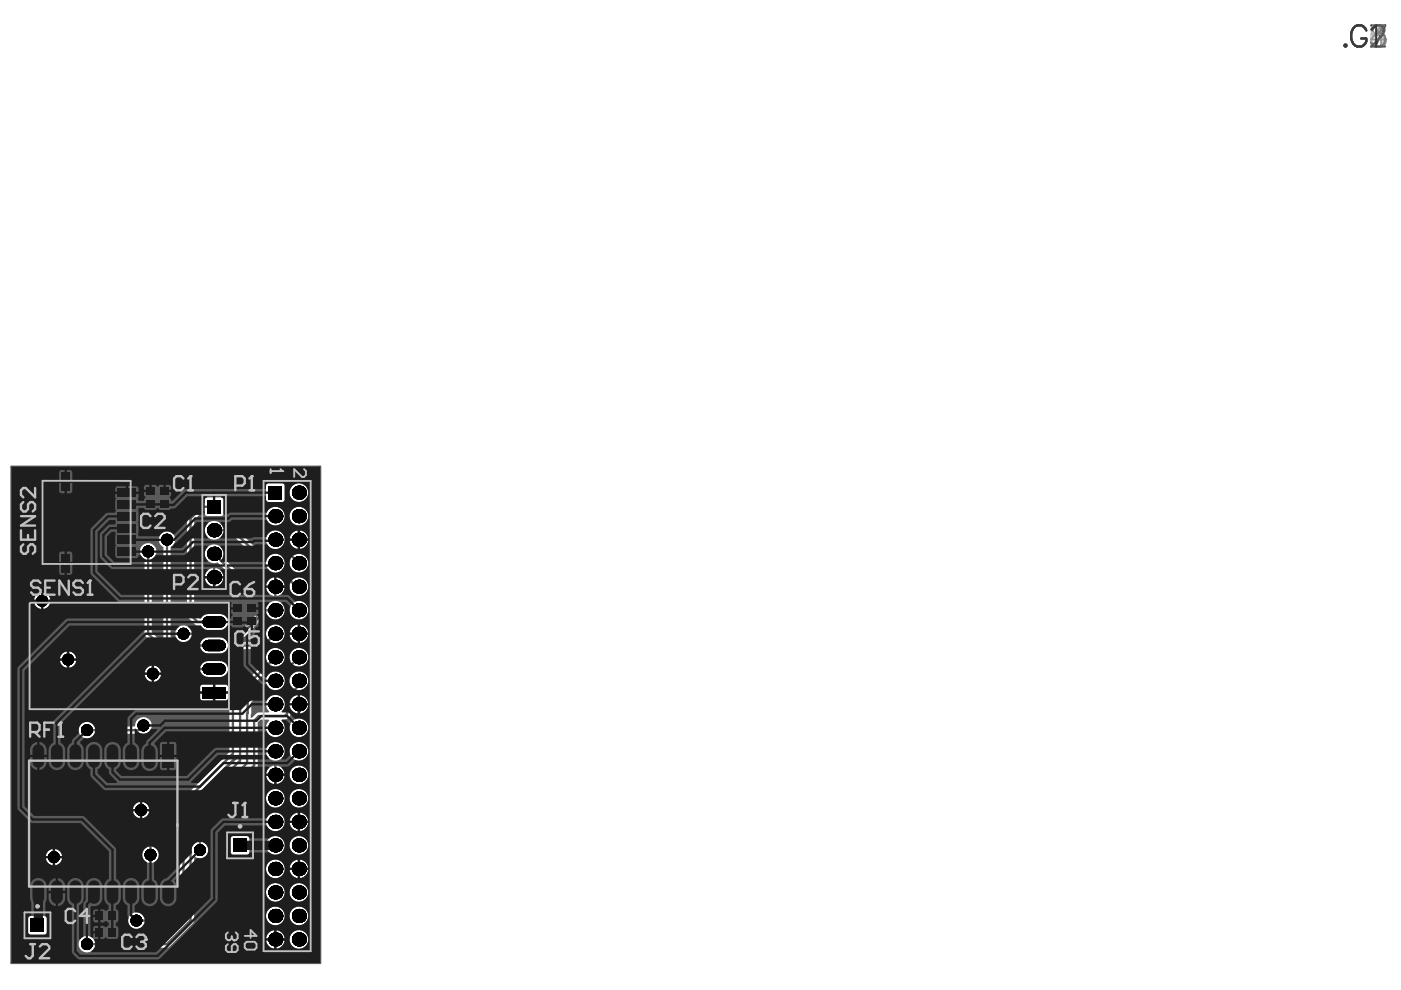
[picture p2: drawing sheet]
<svg xmlns="http://www.w3.org/2000/svg" width="297mm" height="210mm" viewBox="0 0 297 210" stroke-linecap="round" stroke-linejoin="round" font-family="sans-serif">
<g fill="none" stroke="#5a5a5a" stroke-width=".21">
<path d="M30.8 103.1h2.2v4.7h-2.2zM31 105.4h1.8M31 103.7h1.8v3.5h-1.8zM31.9 104.5v1.9M33.8 103.1h2.2v4.7h-2.2zM34 105.4h1.8M34 103.7h1.8v3.5h-1.8zM34.9 104.5v1.9M49.3 128h2.2v4.7h-2.2zM49.5 130.4h1.8M49.5 128.7h1.8v3.4h-1.8zM50.4 129.4v1.9"/>
<path d="M52.3 128h2.2v4.7h-2.2zM52.5 130.4h1.8M52.5 128.7h1.8v3.4h-1.8zM53.4 129.4v1.9M20.1 193.1h4.7v2.2h-4.7zM20.1 196.6h4.7v2.2h-4.7zM20.7 193.3h3.4v1.8h-3.4zM20.7 196.8h3.4v1.8h-3.4zM21.5 194.2h1.9M21.5 197.7h1.9M22.4 193.3v1.8M22.4 196.8v1.8"/>
</g>
<path d="M2.4 99h65.5v105.2h-65.5z" fill="none" stroke="#5a5a5a" stroke-width=".5"/>
<path d="M21.9 189.2h2M21.9 187.7v.5l1 1M23.9 182.7h-2v.5M23.9 186.2v-1.5l-.5-.5h-1l-.5 .5v1.5h3M23.9 182.2v1" fill="none" stroke="#8c8c8c" stroke-width=".5"/>
<circle cx="20.9" cy="182.7" r=".25" fill="#8c8c8c"/>
<path d="M21.9 157.8v1.5l.5 .5 .5-.5v-1l.5-.5 .5 .5v1.5M21.9 164.3l.5-.5h1l.5 .5v1l-.5 .5h-1l-.5-.5zM21.9 166.8v1.5l.5 .5 .5-.5v-1l.5-.5 .5 .5v1.5M21.9 175.8v1.5l.5 .4 .5-.4v-1l.5-.5 .5 .5v1.4M21.9 161.3v.5l1 1M21.9 162.8h2M23.9 173.3v1l-.5 .5h-1l-.5-.5v-1l.5-.5h.5v2M23.9 169.8h-1.5l-.5 .5v1.5h2" fill="none" stroke="#8c8c8c" stroke-width=".5"/>
<g fill="#5a5a5a">
<path d="M53.3 148.9l1.3-1.3h2.4l.1 .2a1.95 1.95 0 0 0 0 3l-.1 .3h-2.4l-1.2 1.1h-.2z"/>
<path d="M2.4 99h65.5v105.2h-65.5zM56.5 102.6l-.1 .4v2.9l.1 .4 .4 .1h3l.3-.1 .2-.4v-2.9l-.2-.4-.3-.1h-3zM61.4 104.5a2 2 0 0 0 4 0 2 2 0 0 0-4 0zM34.2 113.2a1.74 1.74 0 0 0 .4 2.8l.1 19.7 1.9 1.9 6.1 .1a1.69 1.69 0 0 0 1.4 .9h2.6a1.69 1.69 0 0 0 1.6-1.3 1.69 1.69 0 0 0-.8-1.9v-.3h4.2l4.7-4.7 .3 .1a1.98 1.98 0 0 0 3.1 .3 1.98 1.98 0 0 0-.3-3.1 1.98 1.98 0 0 0-2.9 .9l-.8 .2-4.7 4.8h-3.6v-.2a1.69 1.69 0 0 0 .8-1.9 1.69 1.69 0 0 0-1.6-1.3h-2.6a1.66 1.66 0 0 0-1.5 .9h-.4l-1-1v-19.8l2-2h.2v.8l.3 .3h3.2l.3-.1 .2-.4v-2.9l-.2-.4-.3-.1h-3.2l-.3 .3v.9h-.8l-.2 .2-2.7 2.7-.1 20.8 .3 .5 1.5 1.5 .5 .2h.7l.7 .8v.2h-2.8a1.75 1.75 0 0 0-2.8-.5 1.75 1.75 0 0 0 .3 2.7l-.1 .3h-.7l-1-1.1v-19a1.76 1.76 0 0 0 .6-2.6 1.76 1.76 0 0 0-2.6-.2zM61.4 109.4a2 2 0 0 0 4 0 2 2 0 0 0-4 0zM56.4 109.4a2 2 0 0 0 4 0 2 2 0 0 0-4 0zM63.6 112.5v1.7h1.7a1.91 1.91 0 0 0-1.7-1.7zM62 113l-.4 .4-.2 .8h1.7v-1.7l-.7 .2zM63.6 114.7v1.7a1.91 1.91 0 0 0 1.7-1.7zM61.4 114.7a1.91 1.91 0 0 0 1.7 1.7v-1.7zM44 111a1.98 1.98 0 0 0 .3 3.1 1.98 1.98 0 0 0 2.9-.9h1.9l4.5 4.4 3.4 .1 .1 .2a1.95 1.95 0 0 0 0 3l-.1 .2h-6.8l-3-2.9a1.98 1.98 0 0 0-1.6-2.8 1.98 1.98 0 0 0-2.2 2.3 1.98 1.98 0 0 0 2.7 1.5l3.5 3.4 7.4 .1 .1 .2-.4 .5-.3 .7h3.9l-.2-.7-.4-.5 .1-.2h.3l1.3 1.3a1.98 1.98 0 0 0 2.1 2.4 1.98 1.98 0 0 0 1.8-2.6 1.98 1.98 0 0 0-3-1.1l-1.4-1.3-.5-.3h-.6l-.1-.2a1.95 1.95 0 0 0 0-3l.1-.2h.8l.9 1a1.98 1.98 0 0 0 1.6 2.7 1.98 1.98 0 0 0 2.2-2.2 1.98 1.98 0 0 0-2.7-1.6l-1.4-1.4h-1.4l-.1-.3a1.98 1.98 0 0 0 .1-2.9 1.98 1.98 0 0 0-2.9 0 1.98 1.98 0 0 0 .2 2.9l-.1 .3h-2.8l-4.5-4.5h-2.5a1.97 1.97 0 0 0-3.2-.7zM45.6 120.4v1.8h1.8a1.91 1.91 0 0 0-1.8-1.8zM44 121l-.3 .4-.3 .8h1.7v-1.8l-.7 .3zM45.6 122.7v1.7a1.91 1.91 0 0 0 1.8-1.7zM43.4 122.7a1.91 1.91 0 0 0 1.7 1.7v-1.7zM58.6 124.6v1.8a1.91 1.91 0 0 0 1.7-1.8zM56.4 124.6a1.91 1.91 0 0 0 1.7 1.8v-1.8zM9.2 125.7v1.4h1.5a1.69 1.69 0 0 0-1.5-1.4zM7.7 126.1l-.5 1h1.5v-1.4zM9.2 127.6v1.5a1.69 1.69 0 0 0 1.5-1.5zM7.2 127.6a1.69 1.69 0 0 0 1.5 1.5v-1.5zM61.4 129.4a2 2 0 0 0 4 0 2 2 0 0 0-4 0zM63.6 132.4v1.7h1.7a1.91 1.91 0 0 0-1.7-1.7zM62 133l-.4 .4-.2 .7h1.7v-1.7l-.7 .2zM63.6 134.6v1.7a1.91 1.91 0 0 0 1.7-1.7zM61.4 134.6a1.91 1.91 0 0 0 1.7 1.7v-1.7zM48.9 138.3l-.3 .6v20.6l-17.2 17.2-.3 .5v2.5a1.75 1.75 0 0 0-.6 2.6 1.75 1.75 0 0 0 2.8 0 1.75 1.75 0 0 0-.6-2.6v-2.1l17.2-17.2 .2 .1v.5l-11.9 12-.1 19.9-1.5 1.5h-6.1a1.76 1.76 0 0 0-2.7-.6 1.76 1.76 0 0 0 0 2.8 1.76 1.76 0 0 0 2.7-.6l6.7-.1 2.2-2.1 .2 .1v1l-4.5 4.5h-15.1a1.76 1.76 0 0 0-2.7-.6 1.76 1.76 0 0 0 0 2.8 1.76 1.76 0 0 0 2.7-.7h15.4l.5-.2 5.2-5.2 .1-13.7 .2-.1a1.75 1.75 0 0 0 2.5-.6 1.75 1.75 0 0 0-.7-2.4v-4.6l11.4-11.5v-9.5l.6-.5h1.8l.1 .2a1.98 1.98 0 0 0-.2 2.9 1.98 1.98 0 0 0 2.9 0 1.98 1.98 0 0 0-.1-2.9l.1-.2a1.61 1.61 0 0 0 1.8-1.9l.3-.1 .5 .4 .7 .3v-3.9l-.5 .1-.1-.2 1-1a1.98 1.98 0 0 0 1.7-2.8 1.98 1.98 0 0 0-3.3-.5l-.3-.1v-.7l1-1a1.98 1.98 0 0 0 2.7-1.6 1.98 1.98 0 0 0-2.2-2.2 1.98 1.98 0 0 0-1.6 2.7l-1.3 1.5-.1 1.3-.2 .1a1.98 1.98 0 0 0-2.9-.1 1.98 1.98 0 0 0 .1 2.9l-.1 .3h-3l-2.1 2h-.2v-1l5.9-5.9a1.98 1.98 0 0 0 2.7-1.6 1.98 1.98 0 0 0-2.2-2.2 1.98 1.98 0 0 0-1.5 2.7l-6.2 6.1-.2-.1v-6.9l1.5-1.6h4.5l1.4-1.4a1.98 1.98 0 0 0 2.7-1.6 1.98 1.98 0 0 0-2.2-2.2 1.98 1.98 0 0 0-1.5 2.7l-1 1-4.5 .1zM14.7 138.1v1.5h1.5a1.69 1.69 0 0 0-1.5-1.5zM13.2 138.6l-.5 1h1.5v-1.5zM14.7 140.1v1.5a1.69 1.69 0 0 0 1.5-1.5zM12.7 140.1a1.69 1.69 0 0 0 1.5 1.5v-1.5zM32.7 141.1v1.5h1.4a1.69 1.69 0 0 0-1.4-1.5zM31.2 141.6l-.5 1h1.5v-1.5zM30.2 115.7a1.74 1.74 0 0 0 .4 2.8l.1 16.2 7.7 7.7 .5 .2 3.8 .1a1.69 1.69 0 0 0 1.4 .8h2.6a1.69 1.69 0 0 0 1.7-1.7 1.69 1.69 0 0 0-1.7-1.6h-2.6a1.66 1.66 0 0 0-1.5 .9h-3.4l-7-7v-15.6a1.76 1.76 0 0 0 .6-2.6 1.76 1.76 0 0 0-2.6-.2zM32.7 143.1v1.5a1.69 1.69 0 0 0 1.4-1.5zM30.7 143.1a1.69 1.69 0 0 0 1.5 1.5v-1.5zM45.6 145.1v1.5h2.8l-.1-1.1-.3-.3zM42.6 145.3l-.2 .4v.9h2.7v-1.5h-2.2zM45.6 147.1v1.4h2.3l.4-.3 .1-1.1zM42.4 147.1l.1 1.1 .2 .3h2.4v-1.4zM63.6 147.4v1.7h1.7a1.91 1.91 0 0 0-1.7-1.7zM63.6 149.6v1.7a1.91 1.91 0 0 0 1.7-1.7zM17.2 153.6a1.76 1.76 0 0 0 .2 2.6 1.76 1.76 0 0 0 2.6-.6l9.7-.1a1.78 1.78 0 0 0 2.4-1.1 1.78 1.78 0 0 0-1.4-2.3 1.78 1.78 0 0 0-2 1.8l-.2 .1h-8.5a1.75 1.75 0 0 0-2.8-.4zM61.4 154.3a2 2 0 0 0 4 0 2 2 0 0 0-4 0zM61.4 159.3a2 2 0 0 0 4 0 2 2 0 0 0-4 0zM56.4 159.3a2 2 0 0 0 4 0 2 2 0 0 0-4 0zM58.6 162.3v1.7h1.7a1.91 1.91 0 0 0-1.7-1.7zM57 162.9l-.3 .4-.3 .7h1.7v-1.7l-.7 .3zM58.6 164.5v1.7a1.91 1.91 0 0 0 1.7-1.7zM56.4 164.5a1.91 1.91 0 0 0 1.7 1.7v-1.7zM61.4 164.3a2 2 0 0 0 4 0 2 2 0 0 0-4 0zM61.4 169.3a2 2 0 0 0 4 0 2 2 0 0 0-4 0zM56.4 169.3a2 2 0 0 0 4 0 2 2 0 0 0-4 0zM30.2 170v1.5h1.4a1.69 1.69 0 0 0-1.4-1.5zM28.7 170.5l-.5 1h1.5v-1.5zM30.2 172v1.5a1.69 1.69 0 0 0 1.4-1.5zM28.2 172a1.69 1.69 0 0 0 1.5 1.5v-1.5zM63.6 172.3v1.7h1.7a1.91 1.91 0 0 0-1.7-1.7zM62 172.8l-.4 .5-.2 .7h1.7v-1.7l-.7 .2zM63.6 174.5v1.7a1.91 1.91 0 0 0 1.7-1.7zM61.4 174.5a1.91 1.91 0 0 0 1.7 1.7v-1.7zM56.4 174.3a2 2 0 0 0 4 0 2 2 0 0 0-4 0zM49.1 177.4l-.2 .4v2.9l.2 .4 .3 .1h3l.3-.1 .2-.4v-2.9l-.2-.4-.3-.1h-3zM61.4 179.2a2 2 0 0 0 4 0 2 2 0 0 0-4 0zM56.4 179.2a2 2 0 0 0 4 0 2 2 0 0 0-4 0zM11.7 180v1.5h1.5a1.69 1.69 0 0 0-1.5-1.5zM10.2 180.5l-.5 1h1.5v-1.5zM11.7 182v1.5a1.69 1.69 0 0 0 1.5-1.5zM9.7 182a1.69 1.69 0 0 0 1.5 1.5v-1.5zM63.6 182.3v1.7h1.7a1.91 1.91 0 0 0-1.7-1.7zM62 182.8l-.4 .4-.2 .8h1.7v-1.7l-.7 .2zM63.6 184.5v1.7a1.91 1.91 0 0 0 1.7-1.7zM61.4 184.5a1.91 1.91 0 0 0 1.7 1.7v-1.7zM56.4 184.2a2 2 0 0 0 4 0 2 2 0 0 0-4 0zM61.4 189.2a2 2 0 0 0 4 0 2 2 0 0 0-4 0zM56.4 189.2a2 2 0 0 0 4 0 2 2 0 0 0-4 0zM61.4 194.2a2 2 0 0 0 4 0 2 2 0 0 0-4 0zM56.4 194.2a2 2 0 0 0 4 0 2 2 0 0 0-4 0zM6.1 194.4l-.1 .3v3l.1 .3 .4 .2h2.9l.4-.2 .1-.3v-3l-.1-.3-.4-.2h-2.9zM58.6 197.2v1.7h1.7a1.91 1.91 0 0 0-1.7-1.7zM57 197.8l-.3 .4-.3 .7h1.7v-1.7l-.7 .3zM58.6 199.4v1.7a1.91 1.91 0 0 0 1.7-1.7zM56.4 199.4a1.91 1.91 0 0 0 1.7 1.7v-1.7zM61.4 199.2a2 2 0 0 0 4 0 2 2 0 0 0-4 0z"/>
</g>
<path d="M31.4 116.9v17.5l7.5 7.4h6.5M35.4 114.4v21l1.5 1.5h8.5M45.4 117.4l4.5 4.5h10.5l2.5 2.5h.5M45.4 107.4h-2.5l-2.5 2.5v20.5l1.5 1.5h3.5M45.4 112.4h4l4.5 4.5h7l2.5 2.5M58.4 134.4l-2.5 2.5h-4.5l-2 2v20.9l-17.5 17.4v4M58.4 139.4l-7.5 7.4v14.5l-12 12v19.9l-2 2h-8M58.4 129.4h-2l-5 5h-12.5M63.4 139.4l-2.5 2.4v4l-1 1h-5.6l-1.8 1.8-.1 13.2-12 12v21.4l-5 5h-17M30.4 153.8l-1 1h-11M63.4 144.3v1l-2.5 2.5v3.5l-.5 .5h-5.5l-1 1v9.5l-11.5 11.5v6.4" fill="none" stroke="#5a5a5a" stroke-width=".5"/>
<g fill="#000">
<circle cx="31.4" cy="116.9" r="1.25"/>
<circle cx="35.4" cy="114.4" r="1.25"/>
<circle cx="45.4" cy="112.4" r="1.48"/>
<circle cx="45.4" cy="117.4" r="1.48"/>
<circle cx="58.4" cy="119.4" r="1.48"/>
<circle cx="58.4" cy="109.4" r="1.48"/>
<circle cx="58.4" cy="114.4" r="1.48"/>
<circle cx="63.4" cy="119.4" r="1.48"/>
<circle cx="63.4" cy="104.5" r="1.48"/>
<circle cx="63.4" cy="109.4" r="1.48"/>
<circle cx="63.4" cy="114.4" r="1.48"/>
<circle cx="8.9" cy="127.4" r="1.25"/>
<circle cx="14.4" cy="139.9" r="1.25"/>
<circle cx="38.9" cy="134.4" r="1.25"/>
<circle cx="45.4" cy="122.4" r="1.48"/>
<circle cx="58.4" cy="134.4" r="1.48"/>
<circle cx="58.4" cy="124.4" r="1.48"/>
<circle cx="58.4" cy="129.4" r="1.48"/>
<circle cx="58.4" cy="139.4" r="1.48"/>
<circle cx="63.4" cy="134.4" r="1.48"/>
<circle cx="63.4" cy="124.4" r="1.48"/>
<circle cx="63.4" cy="139.4" r="1.48"/>
<circle cx="63.4" cy="129.4" r="1.48"/>
<circle cx="18.4" cy="154.8" r="1.25"/>
<circle cx="30.4" cy="153.8" r="1.25"/>
<circle cx="32.4" cy="142.8" r="1.25"/>
<circle cx="58.4" cy="144.3" r="1.48"/>
<circle cx="58.4" cy="149.3" r="1.48"/>
<circle cx="58.4" cy="159.3" r="1.48"/>
<circle cx="58.4" cy="154.3" r="1.48"/>
<circle cx="63.4" cy="149.3" r="1.48"/>
<circle cx="63.4" cy="159.3" r="1.48"/>
<circle cx="63.4" cy="144.3" r="1.48"/>
<circle cx="63.4" cy="154.3" r="1.48"/>
<circle cx="29.9" cy="171.8" r="1.25"/>
<circle cx="58.4" cy="164.3" r="1.48"/>
<circle cx="58.4" cy="179.2" r="1.48"/>
<circle cx="58.4" cy="174.3" r="1.48"/>
<circle cx="58.4" cy="169.3" r="1.48"/>
<circle cx="63.4" cy="164.3" r="1.48"/>
<circle cx="63.4" cy="179.2" r="1.48"/>
<circle cx="63.4" cy="174.3" r="1.48"/>
<circle cx="63.4" cy="169.3" r="1.48"/>
<circle cx="11.4" cy="181.7" r="1.25"/>
<circle cx="28.9" cy="195.2" r="1.25"/>
<circle cx="31.9" cy="181.2" r="1.25"/>
<circle cx="42.4" cy="180.2" r="1.25"/>
<circle cx="58.4" cy="199.2" r="1.48"/>
<circle cx="58.4" cy="189.2" r="1.48"/>
<circle cx="58.4" cy="184.2" r="1.48"/>
<circle cx="58.4" cy="194.2" r="1.48"/>
<circle cx="63.4" cy="199.2" r="1.48"/>
<circle cx="63.4" cy="189.2" r="1.48"/>
<circle cx="63.4" cy="184.2" r="1.48"/>
<circle cx="63.4" cy="194.2" r="1.48"/>
<circle cx="18.4" cy="200.2" r="1.25"/>
</g>
<g fill="#000">
<path d="M43.9 106h3v2.9h-3z" fill-rule="evenodd"/>
<path d="M43.9 106h3v2.9h-3z" fill-rule="evenodd"/>
<path d="M43.9 106h3v2.9h-3z" fill-rule="evenodd"/>
<path d="M43.9 106h3v2.9h-3z" fill-rule="evenodd"/>
<path d="M43.9 106h3v2.9h-3z" fill-rule="evenodd"/>
<path d="M43.9 106h3v2.9h-3z" fill-rule="evenodd"/>
<path d="M43.9 106h3v2.9h-3z" fill-rule="evenodd"/>
<path d="M43.9 106h3v2.9h-3z" fill-rule="evenodd"/>
<path d="M43.9 106h3v2.9h-3z" fill-rule="evenodd"/>
<path d="M56.9 103h3v2.9h-3z" fill-rule="evenodd"/>
<path d="M56.9 103h3v2.9h-3z" fill-rule="evenodd"/>
<path d="M56.9 103h3v2.9h-3z" fill-rule="evenodd"/>
<path d="M56.9 103h3v2.9h-3z" fill-rule="evenodd"/>
<path d="M56.9 103h3v2.9h-3z" fill-rule="evenodd"/>
<path d="M56.9 103h3v2.9h-3z" fill-rule="evenodd"/>
<path d="M56.9 103h3v2.9h-3z" fill-rule="evenodd"/>
<path d="M56.9 103h3v2.9h-3z" fill-rule="evenodd"/>
<path d="M56.9 103h3v2.9h-3z" fill-rule="evenodd"/>
<path d="M42.9 145.7h5v2.3h-5z" fill-rule="evenodd"/>
<path d="M42.9 145.7h5v2.3h-5z" fill-rule="evenodd"/>
<path d="M42.9 145.7h5v2.3h-5z" fill-rule="evenodd"/>
<path d="M42.9 145.7h5v2.3h-5z" fill-rule="evenodd"/>
<path d="M42.9 145.7h5v2.3h-5z" fill-rule="evenodd"/>
<path d="M42.9 145.7h5v2.3h-5z" fill-rule="evenodd"/>
<path d="M42.9 145.7h5v2.3h-5z" fill-rule="evenodd"/>
<path d="M42.9 145.7h5v2.3h-5z" fill-rule="evenodd"/>
<path d="M42.9 145.7h5v2.3h-5z" fill-rule="evenodd"/>
<path d="M49.4 177.8h3v2.9h-3z" fill-rule="evenodd"/>
<path d="M49.4 177.8h3v2.9h-3z" fill-rule="evenodd"/>
<path d="M49.4 177.8h3v2.9h-3z" fill-rule="evenodd"/>
<path d="M49.4 177.8h3v2.9h-3z" fill-rule="evenodd"/>
<path d="M49.4 177.8h3v2.9h-3z" fill-rule="evenodd"/>
<path d="M49.4 177.8h3v2.9h-3z" fill-rule="evenodd"/>
<path d="M49.4 177.8h3v2.9h-3z" fill-rule="evenodd"/>
<path d="M49.4 177.8h3v2.9h-3z" fill-rule="evenodd"/>
<path d="M49.4 177.8h3v2.9h-3z" fill-rule="evenodd"/>
<path d="M6.5 194.7h2.9v3h-2.9z" fill-rule="evenodd"/>
<path d="M6.5 194.7h2.9v3h-2.9z" fill-rule="evenodd"/>
<path d="M6.5 194.7h2.9v3h-2.9z" fill-rule="evenodd"/>
<path d="M6.5 194.7h2.9v3h-2.9z" fill-rule="evenodd"/>
<path d="M6.5 194.7h2.9v3h-2.9z" fill-rule="evenodd"/>
<path d="M6.5 194.7h2.9v3h-2.9z" fill-rule="evenodd"/>
<path d="M6.5 194.7h2.9v3h-2.9z" fill-rule="evenodd"/>
<path d="M6.5 194.7h2.9v3h-2.9z" fill-rule="evenodd"/>
<path d="M6.5 194.7h2.9v3h-2.9z" fill-rule="evenodd"/>
</g>
<path d="M44.1 131.9h2.6M44.1 136.9h2.6M44.1 141.8h2.6" fill="none" stroke="#000" stroke-width="2.4"/>
<path d="M285.3 9.4l.2 .3-.2 .2-.2-.2zM289.7 6.5a1.56 1.56 0 0 0-1.5-1.2 1.56 1.56 0 0 0-1.5 1.2 2.53 2.53 0 0 0 1 3.4 1.53 1.53 0 0 0 2-1.7h-1.1M291.8 5.4h.8M291.8 5.4l-.7 .2a.91 .91 0 0 0 .5 1.5l.8 .2a1.29 1.29 0 0 1 1.3 1.2 1.29 1.29 0 0 1-1.1 1.4M291.8 5.4l-.5 .2-.4 .6M292.6 5.4l.7 .2a1.62 1.62 0 0 1-.5 2.1l-2.1 2.2h3M292.6 5.4l.5 .2 .4 .6M293.5 6.5l-.2 .4-1.3 .4a1.29 1.29 0 0 0-1.3 1.2 1.29 1.29 0 0 0 1.1 1.4" fill="none" stroke="#5a5a5a" stroke-width=".45"/>
<path d="M285.3 9.4l.2 .3-.2 .2-.2-.2zM289.7 6.5a1.56 1.56 0 0 0-1.5-1.2 1.56 1.56 0 0 0-1.5 1.2 2.53 2.53 0 0 0 1 3.4 1.53 1.53 0 0 0 2-1.7h-1.1M290.7 5.4h3l-2.1 4.5M290.7 6.2l1.1-.8v4.5" fill="none" stroke="#3c3c3c" stroke-width=".45"/>
<g fill="none" stroke="#d2d2d2" stroke-width=".45">
<path d="M285.3 9.4l.2 .3-.2 .2-.2-.2zM289.7 6.5a1.56 1.56 0 0 0-1.5-1.2 1.56 1.56 0 0 0-1.5 1.2 2.53 2.53 0 0 0 1 3.4 1.53 1.53 0 0 0 2-1.7h-1.1M293.3 6a1.33 1.33 0 0 0-2-.4l-.4 .6-.2 1.1v1.1"/>
<circle cx="292.1" cy="8.5" r="1.39"/>
</g>
<path d="M285.3 9.4l.2 .3-.2 .2-.2-.2zM289.7 6.5a1.56 1.56 0 0 0-1.5-1.2 1.56 1.56 0 0 0-1.5 1.2 2.53 2.53 0 0 0 1 3.4 1.53 1.53 0 0 0 2-1.7h-1.1M293.3 5.4h-2.2l-.2 1.9a1.6 1.6 0 0 1 2.4 0 1.6 1.6 0 0 1-.2 2.4 1.64 1.64 0 0 1-2.4-.7" fill="none" stroke="#b4b4b4" stroke-width=".45"/>
<path d="M285.3 9.4l.2 .3-.2 .2-.2-.2zM289.7 6.5a1.56 1.56 0 0 0-1.5-1.2 1.56 1.56 0 0 0-1.5 1.2 2.53 2.53 0 0 0 1 3.4 1.53 1.53 0 0 0 2-1.7h-1.1M293.9 8.4h-3.2l2.1-3v4.5" fill="none" stroke="#969696" stroke-width=".45"/>
<path d="M285.3 9.4l.2 .3-.2 .2-.2-.2zM289.7 6.5a1.56 1.56 0 0 0-1.5-1.2 1.56 1.56 0 0 0-1.5 1.2 2.53 2.53 0 0 0 1 3.4 1.53 1.53 0 0 0 2-1.7h-1.1M291.1 5.4h2.4l-1.3 1.7a1.39 1.39 0 0 1 1.5 1.3 1.39 1.39 0 0 1-1.3 1.5 1.31 1.31 0 0 1-1.7-.9" fill="none" stroke="#787878" stroke-width=".45"/>
<g fill="#1e1e1e">
<path d="M16.8 192l.7-.7 .2 .1v7.2l-.7 .6-.2-.1z"/>
<path d="M22.7 113.7l1-1h.7l.2 .5-.2 .4v1.7l.2 .4-.2 .4v1.7l.3 .5h4.2l.3-.1 .2-.5h.5a1.75 1.75 0 0 0 1.5 1 1.75 1.75 0 0 0 1.6-1h5.9l.5-.2 1.8-1.8h2.8l.1 .2a1.95 1.95 0 0 0 0 3l-.1 .2h-19.8l-1.5-1.5z"/>
<path d="M37 115.2l.4-.2 4.3-4.3h2.3l.1 .2a1.95 1.95 0 0 0 0 3l-.1 .3h-3.4l-2.1 2h-2.2v-.3z"/>
<path d="M29.4 107.7h1.1l.2 .3 .3 .1h1.8l.4-.1 .1-.3h.2l.2 .3 .3 .1h1.8l.4-.3h.9l.2-.2 2.4-2.4h4.2v.3l-.3 .1-.2 .4v2.9l-.2 .3h-2.1l-4.1 4.1h-.3a1.74 1.74 0 0 0-2.9 .4h-4.4l-.2-.5 .2-.3v-1.8l-.2-.4 .2-.3v-1.8l-.2-.4z"/>
<path d="M40.5 165.8l5.7-5.7h10.4l.5 .7-.1 .2-9.9 .1-5 4.9h-1.5z"/>
<path d="M2.4 99h65.5v105.2h-65.5zM14.2 99.7v2.2h1.1v-1.9l-.3-.3zM12.7 99.8l-.2 .4v1.7h1.2v-2.2zM35.2 102.8v1h1.1l-.1-.9zM30.7 102.9l-.2 .9h1.2v-1zM27.2 103.1v1.1h2.2l-.1-.8-.2-.3zM24.6 103.2l-.2 1h2.3v-1.1h-1.8zM14.2 102.4v2.2h.8l.3-.5v-1.7zM12.5 102.4l.1 1.9 .3 .3h.8v-2.2zM24.4 104.7l.2 1-.2 .4v1.8l.2 .3-.2 .5-1.8 .1-3.4 3.3v9.3l.2 .5 5.7 5.7 23.9 .1 .1 .2-.1 .9h1.4v.5h-1.4v.7l.3 .2v.3l-.3 .3v.3l-.9-.1a1.69 1.69 0 0 0-1.4-.8h-3l-.8 .5-.3 .4-28.5 .1-10.4 10.4v30l2.9 2.9h10.5l6 6v5.8l-.1 .1a1.76 1.76 0 0 0-.9 1.5l.1 3 .4 .7 .4 .3v.9l-.6 .3-.4-.3h-.7v2.8h.7l.3-.3h.3l.4 .3v.7l-.6 .3-.4-.3h-.7v2.8l.7-.1 .4-.2 .6 .3h1.6l.5-.3v-2.2l-.5-.3v-.7l.3-.2 .2-.3v-2l-.5-.3v-.8l.1-.1a1.76 1.76 0 0 0 .9-1.5v-3a1.68 1.68 0 0 0-1-1.1v-6.4l-6.6-6.7-.6-.2h-10.1l-2.1-2.1v-28.7l9.5-9.6h23.2l.1 .3-.7 .7h-6.4l-.5 .2-19 19-.2 .5 .1 .4v3.8a1.7 1.7 0 0 0-1 1.5l.1 3a1.76 1.76 0 0 0 1.9 1.3 1.76 1.76 0 0 0 1.5-1.8v-2.9a1.68 1.68 0 0 0-1-1.1v-4l18.4-18.4h6.1l.1 .1a1.76 1.76 0 0 0 2.7 .4 1.76 1.76 0 0 0-.3-2.7l.1-.3h2.7l.3 .5 .8 .4 3 .1a1.66 1.66 0 0 0 1.5-1h.8l.1 .3 .4 .1h1.8l.4-.2 .9 .2v.7l-.8 .8-.2 .5 .1 6.2 3.6 3.7 .5 .2h.8l.1 .2a1.99 1.99 0 0 0 3 .5 1.99 1.99 0 0 0-.2-3.1 1.99 1.99 0 0 0-2.9 .9h-.5l-3-3v-5.3l1-1v-1.3l.5-.1 .2-.4v-1.5l-.3-.6 .2-.4 .1-.7h-1.4v-.5h1.4l-.1-.9 .1-.2h2.2l.1 .2a1.98 1.98 0 0 0-.2 2.9 1.98 1.98 0 0 0 2.9 0 1.98 1.98 0 0 0-.1-2.9l.1-.2h.8l.9 .9-.1 .3a1.98 1.98 0 0 0 1.9 2.5 1.98 1.98 0 0 0 2-2.3 1.98 1.98 0 0 0-2.7-1.5l-1.4-1.4-1.4-.1-.1-.2 .4-.5 .2-.8h-3.9l.3 .8 .4 .5-.1 .2h-31.3l-5-5v-8.4l2.5-2.5h1.2l.2 .5-.2 .5h-1l-.6 .2-1.4 1.5-.2 .5v4.8l2.4 2.4 20.4 .1 .1 .2-.4 .5-.3 .8h2v.2v-.2h2l-.3-.8-.4-.5 .1-.2h10.1l.1 .1a1.99 1.99 0 0 0 3.1-.3 1.99 1.99 0 0 0-1-2.9 1.99 1.99 0 0 0-2.7 1.5h-9.6l-.1-.2a1.95 1.95 0 0 0 0-3l.1-.2h6.8l.6-.3h2.5a1.99 1.99 0 0 0 3.1 .4 1.99 1.99 0 0 0-.4-3.1 1.99 1.99 0 0 0-2.9 1.2h-2.6l-.6 .3h-6.5l-.1-.3a1.95 1.95 0 0 0 0-3l.1-.2 1.9-.1 .5-.4h7.4a1.98 1.98 0 0 0 3 .8 1.98 1.98 0 0 0 0-3.1 1.98 1.98 0 0 0-3 .8h-7.7l-.8 .5h-.5l-.2-.3v-2.9l-.2-.4-.3-.1v-.3h9.5v.9l.3 .3h3.3l.4-.5v-2.9l-.4-.5h-3.3l-.3 .3v.9h-17l-.5 .2-2.3 2.3-.3-.1-.3-.5v-.3l.3-.2v-.8h-1.4v-.2h-.2v-1.3h-.9l-.3 .4h-.2l-.3-.4h-.8v1.3h-.3v.2h-1.4l.1 .8 .2 .3-.3 .8h-1.1l-.2-.5 .2-1zM61.4 104.5a2 2 0 0 0 4 0 2 2 0 0 0-4 0zM61.4 109.4a2 2 0 0 0 4 0 2 2 0 0 0-4 0zM63.6 112.5v1.7h1.7a1.91 1.91 0 0 0-1.7-1.7zM62 113l-.4 .4-.2 .8h1.7v-1.7l-.7 .2zM63.6 114.7v1.7a1.91 1.91 0 0 0 1.7-1.7zM61.4 114.7a1.91 1.91 0 0 0 1.7 1.7v-1.7zM14.2 116.9v2.3h1.1v-1.9l-.3-.3zM12.7 117.1l-.2 .3v1.8h1.2v-2.3zM61.4 119.4a2 2 0 0 0 4 0 2 2 0 0 0-4 0zM14.2 119.7v2.2l.8-.1 .3-.4v-1.7zM12.5 119.7l.1 1.9 .3 .2 .8 .1v-2.2zM58.6 122.4v1.7h1.7a1.91 1.91 0 0 0-1.7-1.7zM57 123l-.3 .4-.3 .7h1.7v-1.7l-.7 .3zM45.6 122.7v1.7a1.91 1.91 0 0 0 1.8-1.7zM43.4 122.7a1.91 1.91 0 0 0 1.7 1.7v-1.7zM61.4 124.4a2 2 0 0 0 4 0 2 2 0 0 0-4 0zM9.2 125.7v1.4h1.5a1.69 1.69 0 0 0-1.5-1.4zM7.7 126.1l-.5 1h1.5v-1.4zM9.2 127.6v1.5a1.69 1.69 0 0 0 1.5-1.5zM7.2 127.6a1.69 1.69 0 0 0 1.5 1.5v-1.5zM63.6 132.4v1.7h1.7a1.91 1.91 0 0 0-1.7-1.7zM62 133l-.4 .4-.2 .7h1.7v-1.7l-.7 .2zM63.6 134.6v1.7a1.91 1.91 0 0 0 1.7-1.7zM61.4 134.6a1.91 1.91 0 0 0 1.7 1.7v-1.7zM56.4 134.4a2 2 0 0 0 4 0 2 2 0 0 0-4 0zM42.9 135.7a1.69 1.69 0 0 0-.3 1.8 1.69 1.69 0 0 0 1.5 1.1h2.6a1.69 1.69 0 0 0 1.7-1.7 1.69 1.69 0 0 0-1.7-1.7h-3zM14.7 138.1v1.5h1.5a1.69 1.69 0 0 0-1.5-1.5zM13.2 138.6l-.5 1h1.5v-1.5zM61.4 139.4a2 2 0 0 0 4 0 2 2 0 0 0-4 0zM56.4 139.4a2 2 0 0 0 4 0 2 2 0 0 0-4 0zM14.7 140.1v1.5a1.69 1.69 0 0 0 1.5-1.5zM12.7 140.1a1.69 1.69 0 0 0 1.5 1.5v-1.5zM32.7 141.1v1.5h1.4a1.69 1.69 0 0 0-1.4-1.5zM31.2 141.6l-.5 1h1.5v-1.5zM42.9 140.7a1.69 1.69 0 0 0-.3 1.8 1.69 1.69 0 0 0 1.5 1h2.6a1.69 1.69 0 0 0 1.7-1.7 1.69 1.69 0 0 0-1.7-1.6h-3zM32.7 143.1v1.5a1.69 1.69 0 0 0 1.4-1.5zM30.7 143.1a1.69 1.69 0 0 0 1.5 1.5v-1.5zM61.4 144.3a2 2 0 0 0 4 0 2 2 0 0 0-4 0zM45.6 145.1v1.5h2.8l-.1-1.1-.3-.3zM42.6 145.3l-.2 .4v.9h2.7v-1.5h-2.2zM45.6 147.1v1.4h2.3l.4-.3 .1-1.1zM42.4 147.1l.1 1.1 .2 .3h2.4v-1.4zM63.6 147.4v1.7h1.7a1.91 1.91 0 0 0-1.7-1.7zM62 147.9l-.4 .4-.2 .8h1.7v-1.7l-.7 .2zM63.6 149.6v1.7a1.91 1.91 0 0 0 1.7-1.7zM61.4 149.6a1.91 1.91 0 0 0 1.7 1.7v-1.7zM27.3 151.9l-.3 .5v5.1a1.7 1.7 0 0 0-1 1.5v2.5a1.76 1.76 0 0 0 1.8 1.8 1.76 1.76 0 0 0 1.8-1.8v-2.5a1.72 1.72 0 0 0-1-1.5v-3h.2a1.74 1.74 0 0 0 1.6 1.1 1.74 1.74 0 0 0 1.6-1h1.2l.1 .2-2.1 2.2-.2 .7a1.7 1.7 0 0 0-1 1.5v2.5a1.76 1.76 0 0 0 1.7 1.8 1.76 1.76 0 0 0 1.8-1.8v-2.5a1.68 1.68 0 0 0-.7-1.3v-.4l2.4-2.4h21.4a1.98 1.98 0 0 0 2.9 .8 1.98 1.98 0 0 0 .2-3.1l.1-.2h.8l.9 1a1.98 1.98 0 0 0 1.6 2.7 1.98 1.98 0 0 0 2.2-2.2 1.98 1.98 0 0 0-2.7-1.6l-1.4-1.4h-1.4l-.1-.3a1.98 1.98 0 0 0-.2-3.1 1.98 1.98 0 0 0-2.9 .9h-3.5l-2 2h-22.2l-.5 .2zM17.2 153.6a1.72 1.72 0 0 0-.4 1.8l-1.3 1.3-.3 .8a1.7 1.7 0 0 0-1 1.5v2.5a1.76 1.76 0 0 0 1.8 1.8 1.76 1.76 0 0 0 1.8-1.8v-2.5a1.69 1.69 0 0 0-.8-1.4v-.3l.9-.8a1.76 1.76 0 0 0 2.2-2.1 1.76 1.76 0 0 0-2.9-.8zM35.9 157.3v2.7h1.5v-2.4l-.3-.3zM8.4 157.3v2.7h1.5a2.06 2.06 0 0 0-1.5-2.7zM34 157.4l-.1 .4v2.2h1.5v-2.7h-1zM6.9 157.8a2.47 2.47 0 0 0-.5 2.2h1.5v-2.7zM8.4 160.5v2.8a1.73 1.73 0 0 0 1.5-1.8v-1zM6.4 160.5a2.06 2.06 0 0 0 1.5 2.8v-2.8zM35.9 160.5v2.8h1.2l.3-.5v-2.3zM33.9 160.5v2.5l.3 .3h1.2v-2.8zM18.7 157.8l-.5 .8v2.9a1.72 1.72 0 0 0 1 1.6v1.2l.2 .5 2.5 2.5 .5 .2h20l.5-.2 4.8-4.7h9.3l.1 .2-.4 .5-.3 .7h3.9l-.2-.7-.4-.5 .1-.2 1.4-.1 1.4-1.4a1.98 1.98 0 0 0 2.7-1.6 1.98 1.98 0 0 0-2.2-2.2 1.98 1.98 0 0 0-1.6 2.7l-.9 1h-.8l-.1-.2a1.98 1.98 0 0 0-.2-3.1 1.98 1.98 0 0 0-2.9 .8l-11 .1-6 5.9h-13.9l-1.1-1.1v-.3a1.7 1.7 0 0 0 1-1.6v-2.5a1.76 1.76 0 0 0-1.7-1.7 1.76 1.76 0 0 0-1.8 1.7v2.5a1.72 1.72 0 0 0 1 1.6l.1 .9 1.6 1.8-.1 .2h-2l-2-2v-.9a1.7 1.7 0 0 0 1-1.6v-2.5a1.76 1.76 0 0 0-1.1-1.6 1.76 1.76 0 0 0-1.9 .4zM58.6 164.5v1.7a1.91 1.91 0 0 0 1.7-1.7zM56.4 164.5a1.91 1.91 0 0 0 1.7 1.7v-1.7zM61.4 164.3a2 2 0 0 0 4 0 2 2 0 0 0-4 0zM61.4 169.3a2 2 0 0 0 4 0 2 2 0 0 0-4 0zM56.4 169.3a2 2 0 0 0 4 0 2 2 0 0 0-4 0zM30.2 170v1.5h1.4a1.69 1.69 0 0 0-1.4-1.5zM28.7 170.5l-.5 1h1.5v-1.5zM30.2 172v1.5a1.69 1.69 0 0 0 1.4-1.5zM28.2 172a1.69 1.69 0 0 0 1.5 1.5v-1.5zM63.6 172.3v1.7h1.7a1.91 1.91 0 0 0-1.7-1.7zM62 172.8l-.4 .5-.2 .7h1.7v-1.7l-.7 .2zM63.6 174.5v1.7a1.91 1.91 0 0 0 1.7-1.7zM61.4 174.5a1.91 1.91 0 0 0 1.7 1.7v-1.7zM14.7 186.7l-.4 .7-.1 3a1.72 1.72 0 0 0 1 1.6v9.7a2.6 2.6 0 0 0 1.4 1.7h16.8l.5-.2 12.2-12.2 .1-14.4 1.5-1.6h8.9a1.98 1.98 0 0 0 3 .8 1.98 1.98 0 0 0 0-3.1 1.98 1.98 0 0 0-3 .8h-9.2l-.5 .2-2 2-.3 .5v14.2l-11.5 11.5h-13.7v-.2a1.73 1.73 0 0 0 .5-2.5l.2-.2 .7 .1v-1.2h-1v.8l-.2 .2-.4-.3v-6.3l.2-.2a1.76 1.76 0 0 0 2.3-1.7v-2.5a1.76 1.76 0 0 0-1.8-1.8 1.76 1.76 0 0 0-1.7 1.8v3l-.4 .5-.3-.2 .3-.8v-2.5a1.76 1.76 0 0 0-1.1-1.6 1.76 1.76 0 0 0-2 .4zM49.1 177.4l-.2 .4v2.9l.3 .5h3.2l.3-.1 .2-.4h4.2a1.98 1.98 0 0 0 2.7-.1 1.98 1.98 0 0 0 0-2.7 1.98 1.98 0 0 0-2.7-.2h-4.2l-.2-.3-.3-.1h-3zM61.4 179.2a2 2 0 0 0 4 0 2 2 0 0 0-4 0zM11.7 180v1.5h1.5a1.69 1.69 0 0 0-1.5-1.5zM10.2 180.5l-.5 1h1.5v-1.5zM41.2 179a1.72 1.72 0 0 0-.5 1.8l-5.3 5.4a1.73 1.73 0 0 0-1.5 1.7v2.5a1.76 1.76 0 0 0 1.8 1.8 1.76 1.76 0 0 0 1.7-1.8v-2.5v-.5l-.4-.7 4.8-4.8a1.76 1.76 0 0 0 2.3-2.1 1.76 1.76 0 0 0-2.9-.8zM11.7 182v1.5a1.69 1.69 0 0 0 1.5-1.5zM9.7 182a1.69 1.69 0 0 0 1.5 1.5v-1.5zM63.6 182.3v1.7h1.7a1.91 1.91 0 0 0-1.7-1.7zM62 182.8l-.4 .4-.2 .8h1.7v-1.7l-.7 .2zM63.6 184.5v1.7a1.91 1.91 0 0 0 1.7-1.7zM61.4 184.5a1.91 1.91 0 0 0 1.7 1.7v-1.7zM56.4 184.2a2 2 0 0 0 4 0 2 2 0 0 0-4 0zM12.3 186.2v2.7h1.5a2.06 2.06 0 0 0-1.5-2.7zM10.8 186.7a2.47 2.47 0 0 0-.5 2.2h1.5v-2.7zM61.4 189.2a2 2 0 0 0 4 0 2 2 0 0 0-4 0zM56.4 189.2a2 2 0 0 0 4 0 2 2 0 0 0-4 0zM12.3 189.4v2.7a1.73 1.73 0 0 0 1.5-1.7v-1zM10.3 189.4a2.06 2.06 0 0 0 1.5 2.7v-2.7zM30.7 180a1.74 1.74 0 0 0 .4 2.8v3.5a1.72 1.72 0 0 0-1.1 1.6v2.5a1.76 1.76 0 0 0 1.7 1.8 1.76 1.76 0 0 0 1.8-1.8v-2.5a1.72 1.72 0 0 0-.8-1.5v-3.6a1.76 1.76 0 0 0 .6-2.6 1.76 1.76 0 0 0-2.6-.2zM19.9 193l-.1 .9h1v-1.1zM19.8 194.4l.1 1 .9 .2v-1.2zM61.4 194.2a2 2 0 0 0 4 0 2 2 0 0 0-4 0zM56.4 194.2a2 2 0 0 0 4 0 2 2 0 0 0-4 0zM26.5 186.7l-.4 .7-.1 3a1.72 1.72 0 0 0 1 1.6v2.1l.3 .5a1.76 1.76 0 0 0 1.3 2.3 1.76 1.76 0 0 0 2.1-1.6 1.76 1.76 0 0 0-2-1.8l-.1-.2v-1.3a1.7 1.7 0 0 0 1-1.6v-2.5a1.76 1.76 0 0 0-1.1-1.6 1.76 1.76 0 0 0-2 .4zM19.9 196.4l-.1 1h1v-1.1zM6.9 186.7l-.5 .7v.5v2.5l.2 .9v2.9l-.5 .2-.1 .3v3l.3 .4 3.1 .1 .5-.3v-3.2l-.3-.4v-3l.3-.9v-2.5a1.76 1.76 0 0 0-1.1-1.6 1.76 1.76 0 0 0-1.9 .4zM58.6 197.2v1.7h1.7a1.91 1.91 0 0 0-1.7-1.7zM57 197.8l-.3 .4-.3 .7h1.7v-1.7l-.7 .3zM58.6 199.4v1.7a1.91 1.91 0 0 0 1.7-1.7zM56.4 199.4a1.91 1.91 0 0 0 1.7 1.7v-1.7zM61.4 199.2a2 2 0 0 0 4 0 2 2 0 0 0-4 0z"/>
</g>
<g fill="none" stroke="#1e1e1e" stroke-width=".5">
<path d="M26.9 112h-3.5l-1.5 1.4v4.5l2 2h34l.5-.5M26.9 109.5h-4l-3 2.9v9l5.5 5.5h35.5l2.5 2.5M26.9 106.9v.1M45.4 104.5v2.9M58.4 109.4h-9.5l-.5 .5h-7l-4.5 4.6-10-.1M58.4 104.5h-19l-2.6 2.6-9.9-.2M58.4 114.4l-.2 .2h-4.3l-.3 .3h-12.7l-2 2.1h-12M38.9 134.4h-8l-19 18.9 .2 .1v6.9M53.4 132h-3l-.1-.1h-35.9l-10 9.9v29.5l2.5 2.5h10.5l6.5 6.4-.1 17.5M53.4 131.8v2.2l-1 1v5.9l3.4 3.4h2.6M18.4 154.8l-2.4 2.4v3.1M30.4 153.8h3.6l1-1h19.4l1-1h5.5l2.5 2.5"/>
<path d="M58.4 149.3h-5l-2 2h-22.5l-1.1 1.1v7.9M58.4 159.3h-12.5l-6 6h-14.5l-1.5-1.6v-3.4M58.4 154.3h-23.5l-3.2 3.2v3M63.4 159.3l-2.5 2.5h-13.5l-5 5h-20l-2.5-2.5v-4M58.4 174.3h-11l-2 1.9v14.5l-12 12h-16.5l-.9-1v-12.5M8.1 196l-.2 .2M19.9 189.2l-1 .9v1.1l-.5 .5v8.5M27.8 189.2v4.9l1.1 1.1M31.9 181.2v7.8l-.2 .2M42.4 180.2l-6.7 6.8v2.2"/>
</g>
<path d="M50.9 179.2h7.5M8.1 189.2v6.8" fill="none" stroke="#1e1e1e" stroke-width="2"/>
<g fill="#000">
<circle cx="31.4" cy="116.9" r="1.25"/>
<circle cx="35.4" cy="114.4" r="1.25"/>
<circle cx="45.4" cy="112.4" r="1.48"/>
<circle cx="45.4" cy="117.4" r="1.48"/>
<circle cx="58.4" cy="119.4" r="1.48"/>
<circle cx="58.4" cy="109.4" r="1.48"/>
<circle cx="58.4" cy="114.4" r="1.48"/>
<circle cx="63.4" cy="119.4" r="1.48"/>
<circle cx="63.4" cy="104.5" r="1.48"/>
<circle cx="63.4" cy="109.4" r="1.48"/>
<circle cx="63.4" cy="114.4" r="1.48"/>
<circle cx="8.9" cy="127.4" r="1.25"/>
<circle cx="14.4" cy="139.9" r="1.25"/>
<circle cx="38.9" cy="134.4" r="1.25"/>
<circle cx="45.4" cy="122.4" r="1.48"/>
<circle cx="58.4" cy="134.4" r="1.48"/>
<circle cx="58.4" cy="124.4" r="1.48"/>
<circle cx="58.4" cy="129.4" r="1.48"/>
<circle cx="58.4" cy="139.4" r="1.48"/>
<circle cx="63.4" cy="134.4" r="1.48"/>
<circle cx="63.4" cy="124.4" r="1.48"/>
<circle cx="63.4" cy="139.4" r="1.48"/>
<circle cx="63.4" cy="129.4" r="1.48"/>
<circle cx="18.4" cy="154.8" r="1.25"/>
<circle cx="30.4" cy="153.8" r="1.25"/>
<circle cx="32.4" cy="142.8" r="1.25"/>
<circle cx="58.4" cy="144.3" r="1.48"/>
<circle cx="58.4" cy="149.3" r="1.48"/>
<circle cx="58.4" cy="159.3" r="1.48"/>
<circle cx="58.4" cy="154.3" r="1.48"/>
<circle cx="63.4" cy="149.3" r="1.48"/>
<circle cx="63.4" cy="159.3" r="1.48"/>
<circle cx="63.4" cy="144.3" r="1.48"/>
<circle cx="63.4" cy="154.3" r="1.48"/>
<circle cx="29.9" cy="171.8" r="1.25"/>
<circle cx="58.4" cy="164.3" r="1.48"/>
<circle cx="58.4" cy="179.2" r="1.48"/>
<circle cx="58.4" cy="174.3" r="1.48"/>
<circle cx="58.4" cy="169.3" r="1.48"/>
<circle cx="63.4" cy="164.3" r="1.48"/>
<circle cx="63.4" cy="179.2" r="1.48"/>
<circle cx="63.4" cy="174.3" r="1.48"/>
<circle cx="63.4" cy="169.3" r="1.48"/>
<circle cx="11.4" cy="181.7" r="1.25"/>
<circle cx="28.9" cy="195.2" r="1.25"/>
<circle cx="31.9" cy="181.2" r="1.25"/>
<circle cx="42.4" cy="180.2" r="1.25"/>
<circle cx="58.4" cy="199.2" r="1.48"/>
<circle cx="58.4" cy="189.2" r="1.48"/>
<circle cx="58.4" cy="184.2" r="1.48"/>
<circle cx="58.4" cy="194.2" r="1.48"/>
<circle cx="63.4" cy="199.2" r="1.48"/>
<circle cx="63.4" cy="189.2" r="1.48"/>
<circle cx="63.4" cy="184.2" r="1.48"/>
<circle cx="63.4" cy="194.2" r="1.48"/>
<circle cx="18.4" cy="200.2" r="1.25"/>
</g>
<g fill="#000">
<path d="M43.9 106h3v2.9h-3z" fill-rule="evenodd"/>
<path d="M56.9 103h3v2.9h-3z" fill-rule="evenodd"/>
<path d="M42.9 145.7h5v2.3h-5z" fill-rule="evenodd"/>
<path d="M49.4 177.8h3v2.9h-3z" fill-rule="evenodd"/>
<path d="M6.5 194.7h2.9v3h-2.9z" fill-rule="evenodd"/>
</g>
<path d="M44.1 131.9h2.6M44.1 136.9h2.6M44.1 141.8h2.6" fill="none" stroke="#000" stroke-width="2.4"/>
<g fill="#1e1e1e">
<path d="M31 103.3h1.8v1.6h-1.8z" fill-rule="evenodd"/>
<path d="M34 103.3h1.8v1.6h-1.8z" fill-rule="evenodd"/>
<path d="M49.5 131h1.8v1.5h-1.8z" fill-rule="evenodd"/>
<path d="M23 196.8h1.6v1.8h-1.6z" fill-rule="evenodd"/>
<path d="M23 193.3h1.6v1.8h-1.6z" fill-rule="evenodd"/>
<path d="M31 106h1.8v1.6h-1.8z" fill-rule="evenodd"/>
<path d="M34 106h1.8v1.6h-1.8z" fill-rule="evenodd"/>
<path d="M49.5 128.2h1.8v1.6h-1.8z" fill-rule="evenodd"/>
</g>
<g fill="none" stroke="#1e1e1e" stroke-width="2.5">
<path d="M12.1 159v2.5M16 159v2.5M19.9 159v2.5M23.9 159v2.5M27.8 159v2.5M31.7 159.2v2.5M12.1 187.9v2.5M16 187.9v2.5M19.9 187.9v2.5M23.9 187.9v2.5M27.8 187.9v2.5M31.7 187.9v2.5"/>
<path d="M35.7 187.9v2.5"/>
</g>
<g fill="#1e1e1e">
<path d="M34.4 157.8h2.5v5h-2.5z" fill-rule="evenodd"/>
<path d="M52.5 131h1.8v1.5h-1.8z" fill-rule="evenodd"/>
<path d="M20.3 196.8h1.5v1.8h-1.5z" fill-rule="evenodd"/>
<path d="M20.3 193.3h1.5v1.8h-1.5z" fill-rule="evenodd"/>
<path d="M13 117.4h1.8v4h-1.8z" fill-rule="evenodd"/>
<path d="M13 100.2h1.8v3.9h-1.8z" fill-rule="evenodd"/>
<path d="M52.5 128.2h1.8v1.6h-1.8z" fill-rule="evenodd"/>
</g>
<path d="M8.1 159v2.5M8.1 187.9v2.5" fill="none" stroke="#1e1e1e" stroke-width="2.5"/>
<g fill="#1e1e1e">
<path d="M24.9 111.1h4v1.8h-4z" fill-rule="evenodd"/>
<path d="M24.9 106.1h4v1.8h-4z" fill-rule="evenodd"/>
<path d="M24.9 103.6h4v1.8h-4z" fill-rule="evenodd"/>
<path d="M24.9 116.1h4v1.7h-4z" fill-rule="evenodd"/>
<path d="M24.9 113.6h4v1.7h-4z" fill-rule="evenodd"/>
<path d="M24.9 108.6h4v1.8h-4z" fill-rule="evenodd"/>
</g>
<path d="M9 101.9l18.7 .1v17.6h-18.7zM42.9 105h5v19.9h-5zM55.9 102h10v99.7h-10zM6.3 128l.2-.2h42v22.6h-42.2zM48.1 176.5h5.5v5.5h-5.5zM5.2 193.4h5.5v5.5h-5.5z" fill="none" stroke="#c0c0c0" stroke-width=".39"/>
<path d="M38.9 101.5l-.5-.5h-1l-.5 .5v2l.5 .5h1l.5-.5M39.9 104h1M40.4 101v3M36.9 123.9h1.5l.5-.5v-1l-.5-.5h-1.5v3M39.9 122.4l.5-.5h1l.5 .5v.5l-2 2h2M6.2 161.3h31.4v26.7h-31.4zM15.9 193.2l-.5-.5h-1l-.5 .5v2l.5 .5h1l.5-.5M18.9 194.2h-2l1.5-1.5v3M6.4 200.2h1M6.9 200.2v2.5l-.5 .5h-.5l-.5-.5M8.4 200.7l.5-.5h1l.5 .5v.5l-2 2h2" fill="none" stroke="#c0c0c0" stroke-width=".5"/>
<path d="M64.5 99.5l.4 .4v.8l-.4 .4h-.5l-1.6-1.6v1.6" fill="none" stroke="#c0c0c0" stroke-width=".4"/>
<circle cx="40.4" cy="101" r=".25" fill="#c0c0c0"/>
<path d="M40.4 101l-.5 .5" fill="none" stroke="#c0c0c0" stroke-width=".5"/>
<path d="M50 197.7l.4 .4v.8l-.4 .4h-.4M51.9 198.4h2.5l-1.3-1.2v1.7M51.9 200.1l.4-.4h1.7l.4 .4v.8l-.4 .4h-1.7l-.4-.4z" fill="none" stroke="#c0c0c0" stroke-width=".4"/>
<circle cx="49.6" cy="199.3" r=".2" fill="#c0c0c0"/>
<path d="M48.3 197.7l-.4 .4v.8l.4 .4h.4l.4-.4M49.1 198.9l.5 .4M49.1 198.5v.4M48.3 200.2l-.4 .4v.8l.4 .4h1.7l.4-.4v-.8l-.4-.4h-.4l-.5 .4v1.2" fill="none" stroke="#c0c0c0" stroke-width=".4"/>
<path d="M49.4 170.2h1M49.9 170.2v2.5l-.5 .5h-.5l-.5-.5M51.4 173.2h1M51.9 170.2v3" fill="none" stroke="#c0c0c0" stroke-width=".5"/>
<circle cx="51.9" cy="170.2" r=".25" fill="#c0c0c0"/>
<path d="M49.9 103h1.5l.5-.5v-1l-.5-.5h-1.5v3M52.9 104h1M53.4 101v3M50.9 123.9l-.5-.5h-1l-.5 .5v2l.5 .5h1l.5-.5M51.9 124.9h1.5l.5 .5v.5l-.5 .5h-1l-.5-.5zM51.9 134.4l-.5-.5h-1l-.5 .5v2l.5 .5h1l.5-.5M53.9 123.4l-1 .5-1 1M54.9 133.9h-2v1.5l1-.5h.5l.5 .5v1l-.5 .5h-1l-.5-.5M51.9 170.2l-.5 .5" fill="none" stroke="#c0c0c0" stroke-width=".5"/>
<circle cx="53.4" cy="101" r=".25" fill="#c0c0c0"/>
<path d="M4.4 112.4v2h3v-2M4.4 109.4h3l-3 2h3M4.9 115.4l-.5 .5v1l.5 .5h.5l.5-.5v-1l.5-.5h.5l.5 .5v1l-.5 .5M4.9 106.4l-.5 .5v1l.5 .5h.5l.5-.5v-1l.5-.5h.5l.5 .5v1l-.5 .5M5.9 113.4v1M7.4 103.5v2l-2-2h-.5l-.5 .5v1l.5 .5M31.9 109.4l-.5-.5h-1l-.5 .5v2l.5 .5h1l.5-.5M32.9 109.4l.5-.5h1l.5 .5v.5l-2 2h2M53.4 101l-.5 .5M27.9 198.7l-.5-.5h-1l-.5 .5v2l.5 .5h1l.5-.5M28.9 198.7l.5-.5h1l.5 .5v.5" fill="none" stroke="#c0c0c0" stroke-width=".5"/>
<circle cx="30.9" cy="199.2" r=".25" fill="#c0c0c0"/>
<path d="M29.9 199.7h.5M30.4 199.7l.5 .5v.5l-.5 .5h-1l-.5-.5M30.9 199.2l-.5 .5" fill="none" stroke="#c0c0c0" stroke-width=".5"/>
<path d="M57.4 99.5v.8M57.4 99.9h2.5" fill="none" stroke="#c0c0c0" stroke-width=".4"/>
<circle cx="59.9" cy="99.9" r=".2" fill="#c0c0c0"/>
<path d="M59.5 99.5l.4 .4" fill="none" stroke="#c0c0c0" stroke-width=".4"/>
<path d="M6.4 155.2h1.5l.5-.5v-1l-.5-.5h-1.5v3M7.4 155.2l1 1M9.4 154.7h1M11.4 153.2h-2v3M12.4 156.2h1M12.9 153.2v3" fill="none" stroke="#c0c0c0" stroke-width=".5"/>
<circle cx="12.9" cy="153.2" r=".25" fill="#c0c0c0"/>
<path d="M8.6 123.6l-.5-.5h-1l-.5 .5v.5l.5 .5h1l.5 .5v.5l-.5 .5h-1l-.5-.5M9.6 124.6h1M11.6 123.1h-2v3h2M14.6 123.1v3l-2-3v3M17.6 123.6l-.5-.5h-1l-.5 .5v.5l.5 .5h1l.5 .5v.5l-.5 .5h-1l-.5-.5M18.6 126.1h1M19.1 123.1v3M12.9 153.2l-.5 .5" fill="none" stroke="#c0c0c0" stroke-width=".5"/>
<circle cx="19.1" cy="123.1" r=".25" fill="#c0c0c0"/>
<path d="M19.1 123.1l-.5 .5" fill="none" stroke="#c0c0c0" stroke-width=".5"/>
<g fill="none" stroke="#c0c0c0" stroke-width=".49">
<circle cx="50.9" cy="175.2" r=".25"/>
<circle cx="7.9" cy="192.2" r=".25"/>
</g>
</svg>
